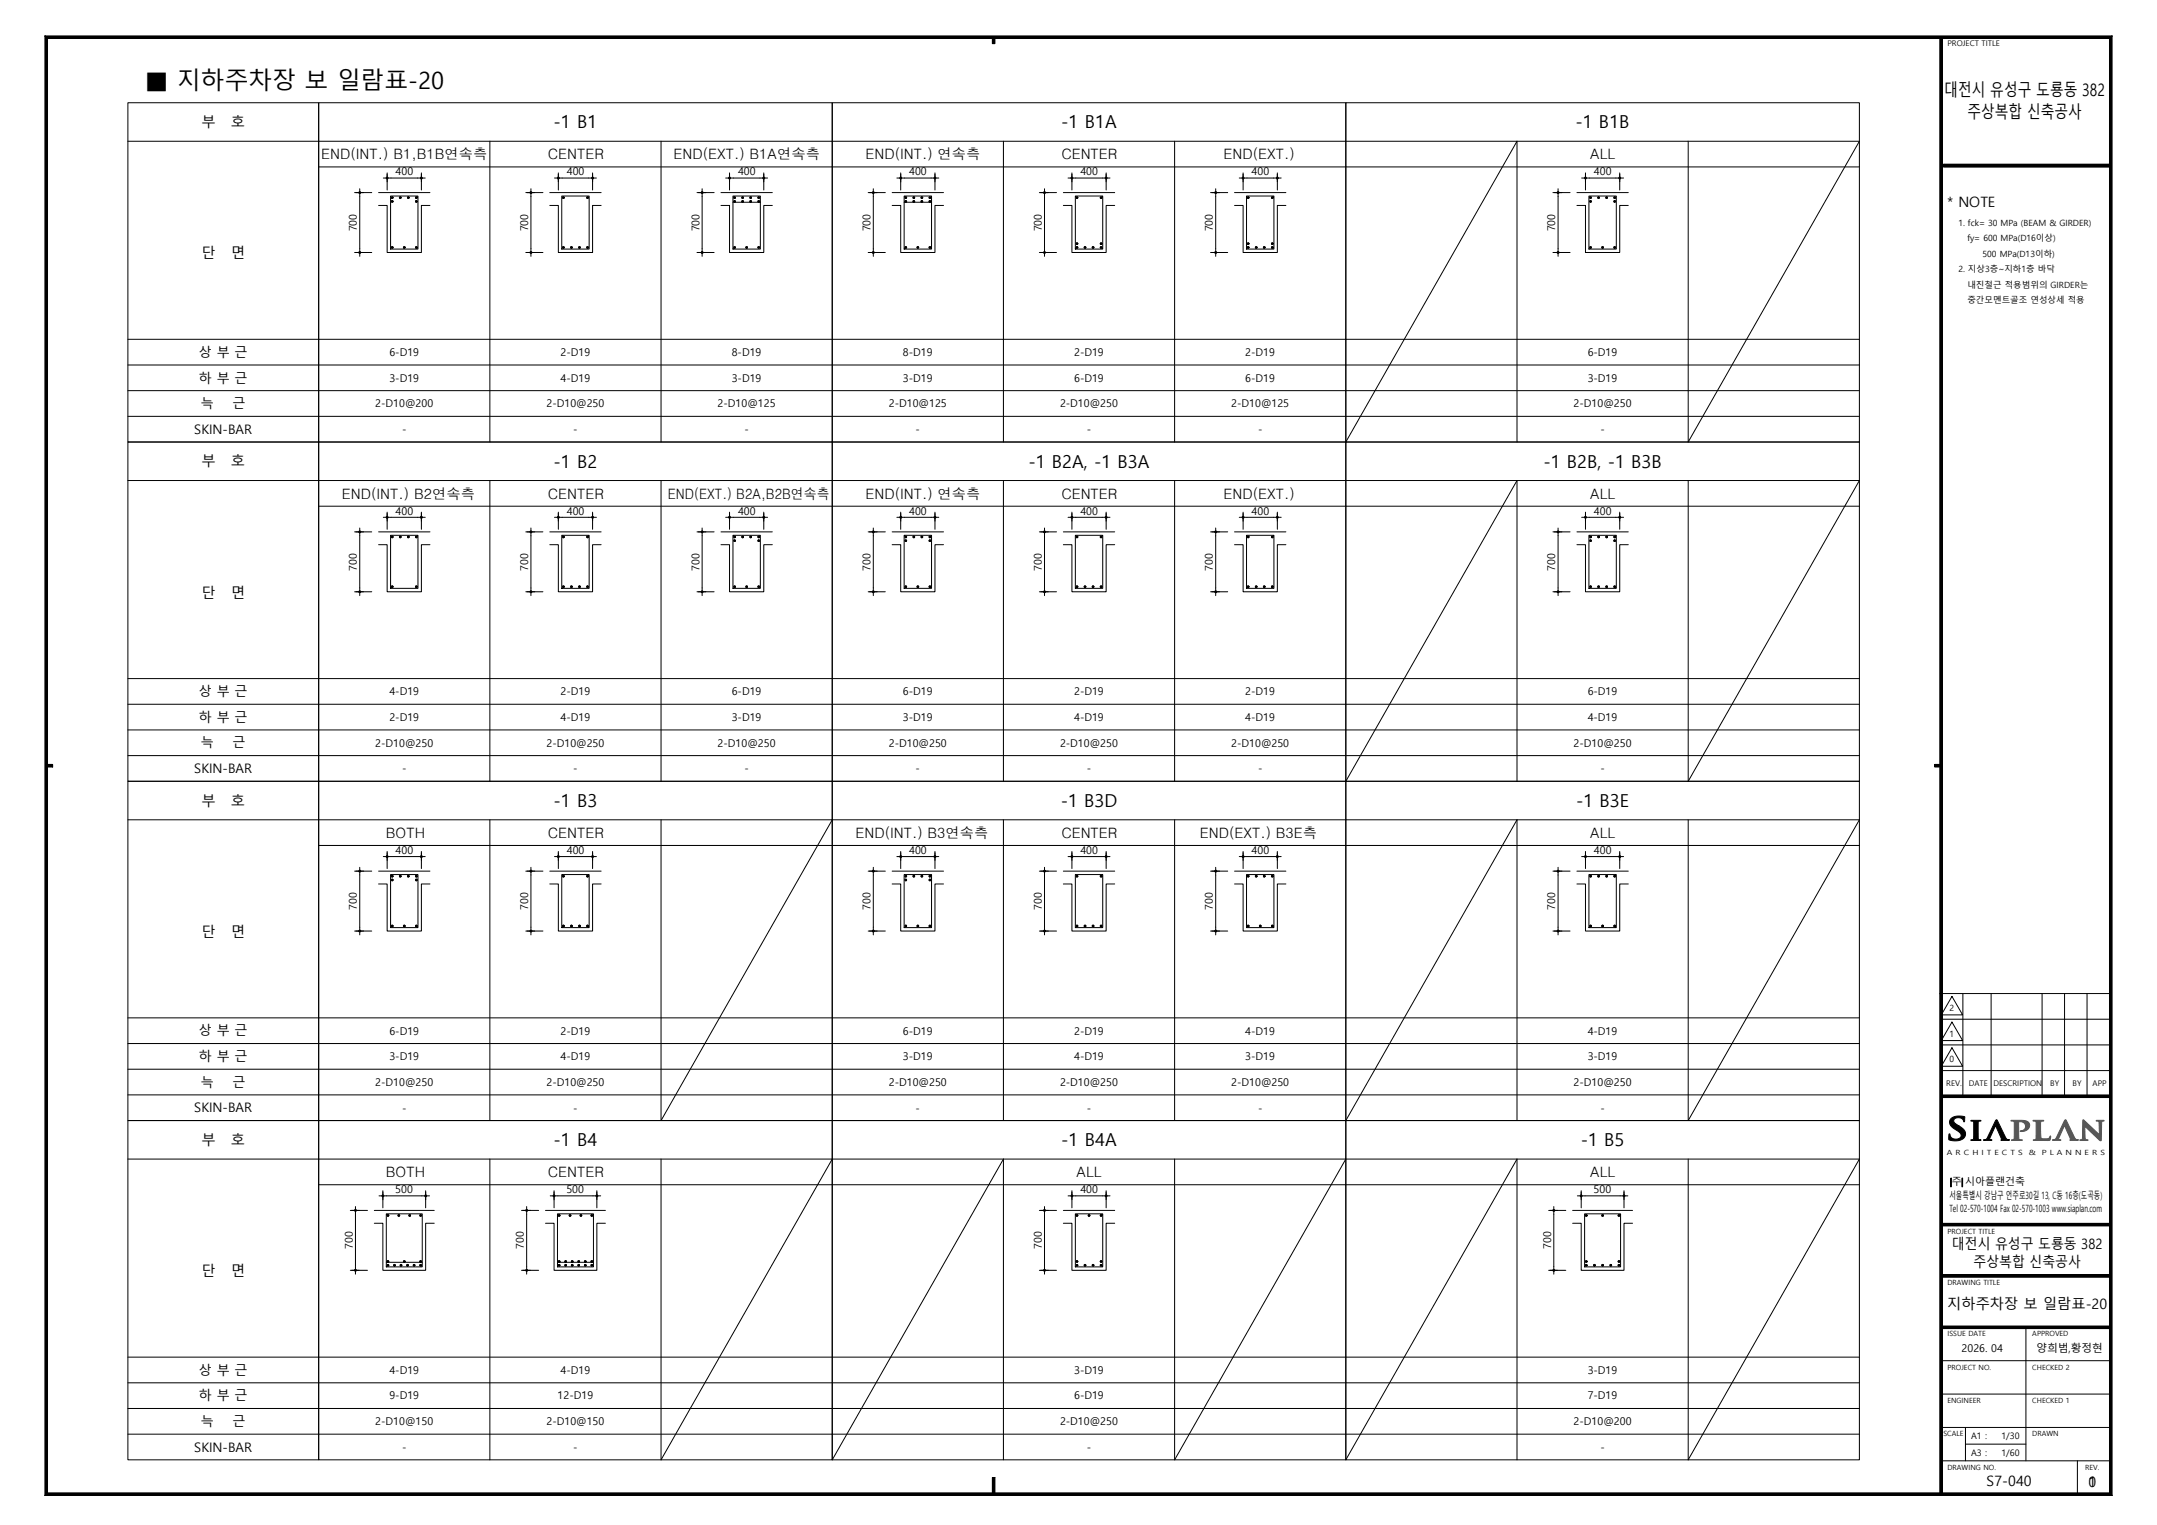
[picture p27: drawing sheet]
<svg xmlns="http://www.w3.org/2000/svg" width="420mm" height="297mm" viewBox="0 0 420 297" stroke-linecap="round" stroke-linejoin="round" font-family="sans-serif">
<defs><g id="words">
<text font-size="4.6" x="28.2" y="17.4">■ 지하주차장 보 일람표-20</text>
<g font-size="3.5">
<text x="107.8" y="25">-1 B1</text>
<text x="206.7" y="25">-1 B1A</text>
<text x="306.8" y="25">-1 B1B</text>
<text x="107.8" y="91.1">-1 B2</text>
<text x="200.3" y="91.1">-1 B2A, -1 B3A</text>
<text x="300.5" y="91.1">-1 B2B, -1 B3B</text>
<text x="107.8" y="157.2">-1 B3</text>
<text x="206.6" y="157.2">-1 B3D</text>
<text x="306.9" y="157.2">-1 B3E</text>
<text x="107.8" y="223.2">-1 B4</text>
<text x="206.7" y="223.2">-1 B4A</text>
<text x="307.8" y="223.2">-1 B5</text>
</g>
<g font-size="3.3">
<text x="378.6" y="18.8">대전시 유성구 도룡동 382</text>
<text x="383.1" y="23">주상복합 신축공사</text>
</g>
<g font-size="2.8">
<text x="39.2" y="24.8">부</text>
<text x="45" y="24.8">호</text>
<text x="62.6" y="31">END(INT.) B1,B1B연속측</text>
<text x="106.7" y="31">CENTER</text>
<text x="131.1" y="31">END(EXT.) B1A연속측</text>
<text x="168.5" y="31">END(INT.) 연속측</text>
<text x="206.7" y="31">CENTER</text>
<text x="238.2" y="31">END(EXT.)</text>
<text x="309.6" y="31">ALL</text>
<text x="379.2" y="40.2">* NOTE</text>
<text x="39.2" y="50.3">단</text>
<text x="45" y="50.3">면</text>
<text x="39.2" y="90.8">부</text>
<text x="45" y="90.8">호</text>
<text x="66.6" y="97.1">END(INT.) B2연속측</text>
<text x="106.7" y="97.1">CENTER</text>
<text x="130" y="97.1">END(EXT.) B2A,B2B연속측</text>
<text x="168.5" y="97.1">END(INT.) 연속측</text>
<text x="206.7" y="97.1">CENTER</text>
<text x="238.2" y="97.1">END(EXT.)</text>
<text x="309.6" y="97.1">ALL</text>
<text x="39.2" y="116.4">단</text>
<text x="45" y="116.4">면</text>
<text x="39.2" y="156.9">부</text>
<text x="45" y="156.9">호</text>
<text x="75.1" y="163.2">BOTH</text>
<text x="106.7" y="163.2">CENTER</text>
<text x="166.6" y="163.2">END(INT.) B3연속측</text>
<text x="206.7" y="163.2">CENTER</text>
<text x="233.6" y="163.2">END(EXT.) B3E측</text>
<text x="309.6" y="163.2">ALL</text>
<text x="39.2" y="182.4">단</text>
<text x="45" y="182.4">면</text>
<text x="39.2" y="223">부</text>
<text x="45" y="223">호</text>
<text x="75.1" y="229.2">BOTH</text>
<text x="106.7" y="229.2">CENTER</text>
<text x="209.6" y="229.2">ALL</text>
<text x="309.6" y="229.2">ALL</text>
<text x="380.1" y="243.3">대전시 유성구 도룡동 382</text>
<text x="39.2" y="248.5">단</text>
<text x="45" y="248.5">면</text>
<text x="384.3" y="246.8">주상복합 신축공사</text>
<text x="379.1" y="254.8">지하주차장 보 일람표-20</text>
<text x="386.8" y="289.5">S7-040</text>
<text x="406.7" y="289.6">1</text>
<text x="406.7" y="289.6">0</text>
</g>
<g font-size="2.6">
<text x="38.7" y="69.5">상 부 근</text>
<text x="38.7" y="74.5">하 부 근</text>
<text x="39.1" y="79.5">늑</text>
<text x="45.3" y="79.5">근</text>
<text x="37.8" y="84.5">SKIN-BAR</text>
<text x="38.7" y="135.6">상 부 근</text>
<text x="38.7" y="140.6">하 부 근</text>
<text x="39.1" y="145.6">늑</text>
<text x="45.3" y="145.6">근</text>
<text x="37.8" y="150.6">SKIN-BAR</text>
<text x="38.7" y="201.6">상 부 근</text>
<text x="38.7" y="206.7">하 부 근</text>
<text x="39.1" y="211.7">늑</text>
<text x="45.3" y="211.7">근</text>
<text x="37.8" y="216.6">SKIN-BAR</text>
<text x="38.7" y="267.7">상 부 근</text>
<text x="38.7" y="272.7">하 부 근</text>
<text x="39.1" y="277.7">늑</text>
<text x="45.3" y="277.7">근</text>
<text x="37.8" y="282.7">SKIN-BAR</text>
</g>
<g font-size="2.1">
<text x="77" y="34.1">400</text>
<text x="110.4" y="34.1">400</text>
<text x="143.7" y="34.1">400</text>
<text x="177" y="34.1">400</text>
<text x="210.4" y="34.1">400</text>
<text x="243.7" y="34.1">400</text>
<text x="310.4" y="34.1">400</text>
<text x="69.5" y="45.1" transform="rotate(-90 69.5 45.1)">700</text>
<text x="102.8" y="45.1" transform="rotate(-90 102.8 45.1)">700</text>
<text x="136.2" y="45.1" transform="rotate(-90 136.2 45.1)">700</text>
<text x="169.5" y="45.1" transform="rotate(-90 169.5 45.1)">700</text>
<text x="202.8" y="45.1" transform="rotate(-90 202.8 45.1)">700</text>
<text x="236.2" y="45.1" transform="rotate(-90 236.2 45.1)">700</text>
<text x="302.8" y="45.1" transform="rotate(-90 302.8 45.1)">700</text>
<text x="75.8" y="69.3">6-D19</text>
<text x="109.1" y="69.3">2-D19</text>
<text x="142.5" y="69.3">8-D19</text>
<text x="175.8" y="69.3">8-D19</text>
<text x="209.1" y="69.3">2-D19</text>
<text x="242.5" y="69.3">2-D19</text>
<text x="309.1" y="69.3">6-D19</text>
<text x="75.8" y="74.3">3-D19</text>
<text x="109.1" y="74.3">4-D19</text>
<text x="142.5" y="74.3">3-D19</text>
<text x="175.8" y="74.3">3-D19</text>
<text x="209.1" y="74.3">6-D19</text>
<text x="242.5" y="74.3">6-D19</text>
<text x="309.1" y="74.3">3-D19</text>
<text x="73.1" y="79.3">2-D10@200</text>
<text x="106.4" y="79.3">2-D10@250</text>
<text x="139.7" y="79.3">2-D10@125</text>
<text x="173.1" y="79.3">2-D10@125</text>
<text x="206.4" y="79.3">2-D10@250</text>
<text x="239.7" y="79.3">2-D10@125</text>
<text x="306.4" y="79.3">2-D10@250</text>
<text x="78.3" y="84.3">-</text>
<text x="111.6" y="84.3">-</text>
<text x="145" y="84.3">-</text>
<text x="178.3" y="84.3">-</text>
<text x="211.6" y="84.3">-</text>
<text x="245" y="84.3">-</text>
<text x="311.6" y="84.3">-</text>
<text x="77" y="100.2">400</text>
<text x="110.4" y="100.2">400</text>
<text x="143.7" y="100.2">400</text>
<text x="177" y="100.2">400</text>
<text x="210.4" y="100.2">400</text>
<text x="243.7" y="100.2">400</text>
<text x="310.4" y="100.2">400</text>
<text x="69.5" y="111.1" transform="rotate(-90 69.5 111.1)">700</text>
<text x="102.8" y="111.1" transform="rotate(-90 102.8 111.1)">700</text>
<text x="136.2" y="111.1" transform="rotate(-90 136.2 111.1)">700</text>
<text x="169.5" y="111.1" transform="rotate(-90 169.5 111.1)">700</text>
<text x="202.8" y="111.1" transform="rotate(-90 202.8 111.1)">700</text>
<text x="236.2" y="111.1" transform="rotate(-90 236.2 111.1)">700</text>
<text x="302.8" y="111.1" transform="rotate(-90 302.8 111.1)">700</text>
<text x="75.8" y="135.4">4-D19</text>
<text x="109.1" y="135.4">2-D19</text>
<text x="142.5" y="135.4">6-D19</text>
<text x="175.8" y="135.4">6-D19</text>
<text x="209.1" y="135.4">2-D19</text>
<text x="242.5" y="135.4">2-D19</text>
<text x="309.1" y="135.4">6-D19</text>
<text x="75.8" y="140.4">2-D19</text>
<text x="109.1" y="140.4">4-D19</text>
<text x="142.5" y="140.4">3-D19</text>
<text x="175.8" y="140.4">3-D19</text>
<text x="209.1" y="140.4">4-D19</text>
<text x="242.5" y="140.4">4-D19</text>
<text x="309.1" y="140.4">4-D19</text>
<text x="73.1" y="145.4">2-D10@250</text>
<text x="106.4" y="145.4">2-D10@250</text>
<text x="139.7" y="145.4">2-D10@250</text>
<text x="173.1" y="145.4">2-D10@250</text>
<text x="206.4" y="145.4">2-D10@250</text>
<text x="239.7" y="145.4">2-D10@250</text>
<text x="306.4" y="145.4">2-D10@250</text>
<text x="78.3" y="150.4">-</text>
<text x="111.6" y="150.4">-</text>
<text x="145" y="150.4">-</text>
<text x="178.3" y="150.4">-</text>
<text x="211.6" y="150.4">-</text>
<text x="245" y="150.4">-</text>
<text x="311.6" y="150.4">-</text>
<text x="77" y="166.3">400</text>
<text x="110.4" y="166.3">400</text>
<text x="177" y="166.3">400</text>
<text x="210.4" y="166.3">400</text>
<text x="243.7" y="166.3">400</text>
<text x="310.4" y="166.3">400</text>
<text x="69.5" y="177.2" transform="rotate(-90 69.5 177.2)">700</text>
<text x="102.8" y="177.2" transform="rotate(-90 102.8 177.2)">700</text>
<text x="169.5" y="177.2" transform="rotate(-90 169.5 177.2)">700</text>
<text x="202.8" y="177.2" transform="rotate(-90 202.8 177.2)">700</text>
<text x="236.2" y="177.2" transform="rotate(-90 236.2 177.2)">700</text>
<text x="302.8" y="177.2" transform="rotate(-90 302.8 177.2)">700</text>
<text x="75.8" y="201.5">6-D19</text>
<text x="109.1" y="201.5">2-D19</text>
<text x="175.8" y="201.5">6-D19</text>
<text x="209.1" y="201.5">2-D19</text>
<text x="242.5" y="201.5">4-D19</text>
<text x="309.1" y="201.5">4-D19</text>
<text x="75.8" y="206.5">3-D19</text>
<text x="109.1" y="206.5">4-D19</text>
<text x="175.8" y="206.5">3-D19</text>
<text x="209.1" y="206.5">4-D19</text>
<text x="242.5" y="206.5">3-D19</text>
<text x="309.1" y="206.5">3-D19</text>
<text x="73.1" y="211.5">2-D10@250</text>
<text x="106.4" y="211.5">2-D10@250</text>
<text x="173.1" y="211.5">2-D10@250</text>
<text x="206.4" y="211.5">2-D10@250</text>
<text x="239.7" y="211.5">2-D10@250</text>
<text x="306.4" y="211.5">2-D10@250</text>
<text x="78.3" y="216.5">-</text>
<text x="111.6" y="216.5">-</text>
<text x="178.3" y="216.5">-</text>
<text x="211.6" y="216.5">-</text>
<text x="245" y="216.5">-</text>
<text x="311.6" y="216.5">-</text>
<text x="76.9" y="232.4">500</text>
<text x="110.3" y="232.4">500</text>
<text x="210.4" y="232.4">400</text>
<text x="310.3" y="232.4">500</text>
<text x="68.7" y="243.3" transform="rotate(-90 68.7 243.3)">700</text>
<text x="102" y="243.3" transform="rotate(-90 102 243.3)">700</text>
<text x="202.8" y="243.3" transform="rotate(-90 202.8 243.3)">700</text>
<text x="302" y="243.3" transform="rotate(-90 302 243.3)">700</text>
<text x="381.9" y="263.4">2026. 04</text>
<text x="396.5" y="263.3">양희범,황정현</text>
<text x="75.8" y="267.6">4-D19</text>
<text x="109.1" y="267.6">4-D19</text>
<text x="209.1" y="267.6">3-D19</text>
<text x="309.1" y="267.6">3-D19</text>
<text x="75.8" y="272.6">9-D19</text>
<text x="108.6" y="272.6">12-D19</text>
<text x="209.1" y="272.6">6-D19</text>
<text x="309.1" y="272.6">7-D19</text>
<text x="73.1" y="277.6">2-D10@150</text>
<text x="106.4" y="277.6">2-D10@150</text>
<text x="206.4" y="277.6">2-D10@250</text>
<text x="306.4" y="277.6">2-D10@200</text>
<text x="78.3" y="282.6">-</text>
<text x="111.6" y="282.6">-</text>
<text x="211.6" y="282.6">-</text>
<text x="311.6" y="282.6">-</text>
</g>
<g font-size="1.9">
<text x="379.6" y="233.5">서울특별시 강남구 언주로30길 13, C동 16층(도곡동)</text>
<text x="380" y="230.8">주 시아플랜건축</text>
<text x="379.6" y="236">Tel 02-570-1004 Fax 02-570-1003 www.siaplan.com</text>
</g>
<g font-size="1.7">
<text x="381.3" y="44">1. fck= 30 MPa (BEAM &amp; GIRDER)</text>
<text x="383.1" y="47">fy= 600 MPa(D16이상)</text>
<text x="381.3" y="53">2. 지상3층~지하1층 바닥</text>
<text x="386" y="50">500 MPa(D13이하)</text>
<text x="383.1" y="56">내진철근 적용범위의 GIRDER는</text>
<text x="383.1" y="59">중간모멘트골조 연성상세 적용</text>
<text x="379.6" y="196.9">2</text>
<text x="379.6" y="201.9">1</text>
<text x="379.6" y="206.9">0</text>
<text x="383.8" y="280.3">A1 :</text>
<text x="389.7" y="280.3">1/30</text>
<text x="383.8" y="283.5">A3 :</text>
<text x="389.7" y="283.5">1/60</text>
</g>
<g font-size="1.5">
<text x="379.2" y="9">PROJECT TITLE</text>
<text x="379" y="211.5">REV.</text>
<text x="383.3" y="211.6">DATE</text>
<text x="388.2" y="211.6">DESCRIPTION</text>
<text x="399.2" y="211.6">BY</text>
<text x="403.6" y="211.6">BY</text>
<text x="407.4" y="211.6">APP</text>
</g>
<g font-size="1.4">
<text x="379.1" y="225">A R C H I T E C T S</text>
<text x="395" y="225">&amp;</text>
<text x="397.6" y="225">P L A N N E R S</text>
<text x="379.2" y="240.3">PROJECT TITLE</text>
<text x="379.2" y="250.3">DRAWING TITLE</text>
<text x="379.2" y="260.2">ISSUE DATE</text>
<text x="395.7" y="260.2">APPROVED</text>
<text x="379.2" y="266.7">PROJECT NO.</text>
<text x="395.7" y="266.7">CHECKED 2</text>
<text x="379.2" y="273.3">ENGINEER</text>
<text x="395.7" y="273.3">CHECKED 1</text>
<text x="378.4" y="279.8">SCALE</text>
<text x="395.7" y="279.8">DRAWN</text>
<text x="379.2" y="286.3">DRAWING NO.</text>
<text x="406" y="286.3">REV.</text>
</g>
</g></defs>
<g fill="none" stroke="#000" stroke-width=".19">
<circle cx="76.4" cy="39.2" r=".16"/>
<circle cx="76.4" cy="38.5" r=".16"/>
<circle cx="77.9" cy="38.5" r=".16"/>
<circle cx="79.5" cy="38.5" r=".16"/>
<circle cx="81.1" cy="39.2" r=".16"/>
<circle cx="81.1" cy="38.5" r=".16"/>
<circle cx="109.7" cy="38.5" r=".16"/>
<circle cx="114.4" cy="38.5" r=".16"/>
<circle cx="143" cy="39.2" r=".16"/>
<circle cx="143" cy="38.5" r=".16"/>
<circle cx="144.6" cy="39.2" r=".16"/>
<circle cx="144.6" cy="38.5" r=".16"/>
<circle cx="146.2" cy="39.2" r=".16"/>
<circle cx="146.2" cy="38.5" r=".16"/>
<circle cx="147.7" cy="39.2" r=".16"/>
<circle cx="147.7" cy="38.5" r=".16"/>
<circle cx="176.4" cy="39.2" r=".16"/>
<circle cx="176.4" cy="38.5" r=".16"/>
<circle cx="177.9" cy="39.2" r=".16"/>
<circle cx="177.9" cy="38.5" r=".16"/>
<circle cx="179.5" cy="39.2" r=".16"/>
<circle cx="179.5" cy="38.5" r=".16"/>
<circle cx="181.1" cy="39.2" r=".16"/>
<circle cx="181.1" cy="38.5" r=".16"/>
<circle cx="209.7" cy="38.5" r=".16"/>
<circle cx="214.4" cy="38.5" r=".16"/>
<circle cx="243" cy="38.5" r=".16"/>
<circle cx="247.7" cy="38.5" r=".16"/>
<circle cx="309.7" cy="39.2" r=".16"/>
<circle cx="309.7" cy="38.5" r=".16"/>
<circle cx="311.3" cy="38.5" r=".16"/>
<circle cx="312.8" cy="38.5" r=".16"/>
<circle cx="314.4" cy="39.2" r=".16"/>
<circle cx="314.4" cy="38.5" r=".16"/>
<circle cx="76.4" cy="48.2" r=".16"/>
<circle cx="78.7" cy="48.2" r=".16"/>
<circle cx="81.1" cy="48.2" r=".16"/>
<circle cx="109.7" cy="48.2" r=".16"/>
<circle cx="111.3" cy="48.2" r=".16"/>
<circle cx="112.8" cy="48.2" r=".16"/>
<circle cx="114.4" cy="48.2" r=".16"/>
<circle cx="143" cy="48.2" r=".16"/>
<circle cx="145.4" cy="48.2" r=".16"/>
<circle cx="147.7" cy="48.2" r=".16"/>
<circle cx="176.4" cy="48.2" r=".16"/>
<circle cx="178.7" cy="48.2" r=".16"/>
<circle cx="181.1" cy="48.2" r=".16"/>
<circle cx="209.7" cy="47.5" r=".16"/>
<circle cx="209.7" cy="48.2" r=".16"/>
<circle cx="211.3" cy="48.2" r=".16"/>
<circle cx="212.8" cy="48.2" r=".16"/>
<circle cx="214.4" cy="47.5" r=".16"/>
<circle cx="214.4" cy="48.2" r=".16"/>
<circle cx="243" cy="47.5" r=".16"/>
<circle cx="243" cy="48.2" r=".16"/>
<circle cx="244.6" cy="48.2" r=".16"/>
<circle cx="246.2" cy="48.2" r=".16"/>
<circle cx="247.7" cy="47.5" r=".16"/>
<circle cx="247.7" cy="48.2" r=".16"/>
<circle cx="309.7" cy="48.2" r=".16"/>
<circle cx="312.1" cy="48.2" r=".16"/>
<circle cx="314.4" cy="48.2" r=".16"/>
<circle cx="76.4" cy="104.6" r=".16"/>
<circle cx="76.4" cy="114.3" r=".16"/>
<circle cx="77.9" cy="104.6" r=".16"/>
<circle cx="79.5" cy="104.6" r=".16"/>
<circle cx="81.1" cy="104.6" r=".16"/>
<circle cx="81.1" cy="114.3" r=".16"/>
<circle cx="109.7" cy="104.6" r=".16"/>
<circle cx="109.7" cy="114.3" r=".16"/>
<circle cx="111.3" cy="114.3" r=".16"/>
<circle cx="112.8" cy="114.3" r=".16"/>
<circle cx="114.4" cy="104.6" r=".16"/>
<circle cx="114.4" cy="114.3" r=".16"/>
<circle cx="143" cy="104.6" r=".16"/>
<circle cx="143" cy="114.3" r=".16"/>
<circle cx="143" cy="105.3" r=".16"/>
<circle cx="144.6" cy="104.6" r=".16"/>
<circle cx="145.4" cy="114.3" r=".16"/>
<circle cx="146.2" cy="104.6" r=".16"/>
<circle cx="147.7" cy="104.6" r=".16"/>
<circle cx="147.7" cy="114.3" r=".16"/>
<circle cx="147.7" cy="105.3" r=".16"/>
<circle cx="176.4" cy="104.6" r=".16"/>
<circle cx="176.4" cy="114.3" r=".16"/>
<circle cx="176.4" cy="105.3" r=".16"/>
<circle cx="177.9" cy="104.6" r=".16"/>
<circle cx="178.7" cy="114.3" r=".16"/>
<circle cx="179.5" cy="104.6" r=".16"/>
<circle cx="181.1" cy="104.6" r=".16"/>
<circle cx="181.1" cy="114.3" r=".16"/>
<circle cx="181.1" cy="105.3" r=".16"/>
<circle cx="209.7" cy="104.6" r=".16"/>
<circle cx="209.7" cy="114.3" r=".16"/>
<circle cx="211.3" cy="114.3" r=".16"/>
<circle cx="212.8" cy="114.3" r=".16"/>
<circle cx="214.4" cy="104.6" r=".16"/>
<circle cx="214.4" cy="114.3" r=".16"/>
<circle cx="243" cy="104.6" r=".16"/>
<circle cx="243" cy="114.3" r=".16"/>
<circle cx="244.6" cy="114.3" r=".16"/>
<circle cx="246.2" cy="114.3" r=".16"/>
<circle cx="247.7" cy="104.6" r=".16"/>
<circle cx="247.7" cy="114.3" r=".16"/>
<circle cx="309.7" cy="104.6" r=".16"/>
<circle cx="309.7" cy="114.3" r=".16"/>
<circle cx="309.7" cy="105.3" r=".16"/>
<circle cx="311.3" cy="104.6" r=".16"/>
<circle cx="311.3" cy="114.3" r=".16"/>
<circle cx="312.8" cy="104.6" r=".16"/>
<circle cx="312.8" cy="114.3" r=".16"/>
<circle cx="314.4" cy="104.6" r=".16"/>
<circle cx="314.4" cy="114.3" r=".16"/>
<circle cx="314.4" cy="105.3" r=".16"/>
<circle cx="76.4" cy="171.4" r=".16"/>
<circle cx="76.4" cy="170.6" r=".16"/>
<circle cx="77.9" cy="170.6" r=".16"/>
<circle cx="79.5" cy="170.6" r=".16"/>
<circle cx="81.1" cy="171.4" r=".16"/>
<circle cx="81.1" cy="170.6" r=".16"/>
<circle cx="109.7" cy="170.6" r=".16"/>
<circle cx="114.4" cy="170.6" r=".16"/>
<circle cx="176.4" cy="171.4" r=".16"/>
<circle cx="176.4" cy="170.6" r=".16"/>
<circle cx="177.9" cy="170.6" r=".16"/>
<circle cx="179.5" cy="170.6" r=".16"/>
<circle cx="181.1" cy="171.4" r=".16"/>
<circle cx="181.1" cy="170.6" r=".16"/>
<circle cx="209.7" cy="170.6" r=".16"/>
<circle cx="214.4" cy="170.6" r=".16"/>
<circle cx="243" cy="170.6" r=".16"/>
<circle cx="244.6" cy="170.6" r=".16"/>
<circle cx="246.2" cy="170.6" r=".16"/>
<circle cx="247.7" cy="170.6" r=".16"/>
<circle cx="309.7" cy="170.6" r=".16"/>
<circle cx="311.3" cy="170.6" r=".16"/>
<circle cx="312.8" cy="170.6" r=".16"/>
<circle cx="314.4" cy="170.6" r=".16"/>
<circle cx="76.4" cy="180.3" r=".16"/>
<circle cx="78.7" cy="180.3" r=".16"/>
<circle cx="81.1" cy="180.3" r=".16"/>
<circle cx="109.7" cy="180.3" r=".16"/>
<circle cx="111.3" cy="180.3" r=".16"/>
<circle cx="112.8" cy="180.3" r=".16"/>
<circle cx="114.4" cy="180.3" r=".16"/>
<circle cx="176.4" cy="180.3" r=".16"/>
<circle cx="178.7" cy="180.3" r=".16"/>
<circle cx="181.1" cy="180.3" r=".16"/>
<circle cx="209.7" cy="180.3" r=".16"/>
<circle cx="211.3" cy="180.3" r=".16"/>
<circle cx="212.8" cy="180.3" r=".16"/>
<circle cx="214.4" cy="180.3" r=".16"/>
<circle cx="243" cy="180.3" r=".16"/>
<circle cx="245.4" cy="180.3" r=".16"/>
<circle cx="247.7" cy="180.3" r=".16"/>
<circle cx="309.7" cy="180.3" r=".16"/>
<circle cx="312" cy="180.3" r=".16"/>
<circle cx="314.4" cy="180.3" r=".16"/>
<circle cx="75.5" cy="236.7" r=".16"/>
<circle cx="77.7" cy="236.7" r=".16"/>
<circle cx="79.8" cy="236.7" r=".16"/>
<circle cx="81.9" cy="236.7" r=".16"/>
<circle cx="108.9" cy="236.7" r=".16"/>
<circle cx="111" cy="236.7" r=".16"/>
<circle cx="113.1" cy="236.7" r=".16"/>
<circle cx="115.2" cy="236.7" r=".16"/>
<circle cx="209.7" cy="236.7" r=".16"/>
<circle cx="212.1" cy="236.7" r=".16"/>
<circle cx="214.4" cy="236.7" r=".16"/>
<circle cx="308.9" cy="236.7" r=".16"/>
<circle cx="312" cy="236.7" r=".16"/>
<circle cx="315.2" cy="236.7" r=".16"/>
<circle cx="75.5" cy="246.4" r=".16"/>
<circle cx="75.5" cy="245.7" r=".16"/>
<circle cx="76.8" cy="246.4" r=".16"/>
<circle cx="78.1" cy="246.4" r=".16"/>
<circle cx="78.7" cy="245.7" r=".16"/>
<circle cx="79.4" cy="246.4" r=".16"/>
<circle cx="80.6" cy="246.4" r=".16"/>
<circle cx="81.9" cy="246.4" r=".16"/>
<circle cx="81.9" cy="245.7" r=".16"/>
<circle cx="108.9" cy="246.4" r=".16"/>
<circle cx="108.9" cy="245.7" r=".16"/>
<circle cx="110.1" cy="246.4" r=".16"/>
<circle cx="110.1" cy="245.7" r=".16"/>
<circle cx="111.4" cy="246.4" r=".16"/>
<circle cx="111.4" cy="245.7" r=".16"/>
<circle cx="112.7" cy="246.4" r=".16"/>
<circle cx="112.7" cy="245.7" r=".16"/>
<circle cx="114" cy="246.4" r=".16"/>
<circle cx="114" cy="245.7" r=".16"/>
<circle cx="115.2" cy="246.4" r=".16"/>
<circle cx="115.2" cy="245.7" r=".16"/>
<circle cx="209.7" cy="246.4" r=".16"/>
<circle cx="209.7" cy="245.7" r=".16"/>
<circle cx="211.3" cy="246.4" r=".16"/>
<circle cx="212.8" cy="246.4" r=".16"/>
<circle cx="214.4" cy="246.4" r=".16"/>
<circle cx="214.4" cy="245.7" r=".16"/>
<circle cx="308.9" cy="246.4" r=".16"/>
<circle cx="308.9" cy="245.7" r=".16"/>
<circle cx="310.5" cy="246.4" r=".16"/>
<circle cx="312" cy="246.4" r=".16"/>
<circle cx="313.6" cy="246.4" r=".16"/>
<circle cx="315.2" cy="246.4" r=".16"/>
<circle cx="315.2" cy="245.7" r=".16"/>
</g>
<g fill="#000">
<circle cx="76.4" cy="39.2" r=".16"/>
<circle cx="76.4" cy="38.5" r=".16"/>
<circle cx="77.9" cy="38.5" r=".16"/>
<circle cx="79.5" cy="38.5" r=".16"/>
<circle cx="81.1" cy="39.2" r=".16"/>
<circle cx="81.1" cy="38.5" r=".16"/>
<circle cx="109.7" cy="38.5" r=".16"/>
<circle cx="114.4" cy="38.5" r=".16"/>
<circle cx="143" cy="39.2" r=".16"/>
<circle cx="143" cy="38.5" r=".16"/>
<circle cx="144.6" cy="39.2" r=".16"/>
<circle cx="144.6" cy="38.5" r=".16"/>
<circle cx="146.2" cy="39.2" r=".16"/>
<circle cx="146.2" cy="38.5" r=".16"/>
<circle cx="147.7" cy="39.2" r=".16"/>
<circle cx="147.7" cy="38.5" r=".16"/>
<circle cx="176.4" cy="39.2" r=".16"/>
<circle cx="176.4" cy="38.5" r=".16"/>
<circle cx="177.9" cy="39.2" r=".16"/>
<circle cx="177.9" cy="38.5" r=".16"/>
<circle cx="179.5" cy="39.2" r=".16"/>
<circle cx="179.5" cy="38.5" r=".16"/>
<circle cx="181.1" cy="39.2" r=".16"/>
<circle cx="181.1" cy="38.5" r=".16"/>
<circle cx="209.7" cy="38.5" r=".16"/>
<circle cx="214.4" cy="38.5" r=".16"/>
<circle cx="243" cy="38.5" r=".16"/>
<circle cx="247.7" cy="38.5" r=".16"/>
<circle cx="309.7" cy="39.2" r=".16"/>
<circle cx="309.7" cy="38.5" r=".16"/>
<circle cx="311.3" cy="38.5" r=".16"/>
<circle cx="312.8" cy="38.5" r=".16"/>
<circle cx="314.4" cy="39.2" r=".16"/>
<circle cx="314.4" cy="38.5" r=".16"/>
<circle cx="76.4" cy="48.2" r=".16"/>
<circle cx="78.7" cy="48.2" r=".16"/>
<circle cx="81.1" cy="48.2" r=".16"/>
<circle cx="109.7" cy="48.2" r=".16"/>
<circle cx="111.3" cy="48.2" r=".16"/>
<circle cx="112.8" cy="48.2" r=".16"/>
<circle cx="114.4" cy="48.2" r=".16"/>
<circle cx="143" cy="48.2" r=".16"/>
<circle cx="145.4" cy="48.2" r=".16"/>
<circle cx="147.7" cy="48.2" r=".16"/>
<circle cx="176.4" cy="48.2" r=".16"/>
<circle cx="178.7" cy="48.2" r=".16"/>
<circle cx="181.1" cy="48.2" r=".16"/>
<circle cx="209.7" cy="47.5" r=".16"/>
<circle cx="209.7" cy="48.2" r=".16"/>
<circle cx="211.3" cy="48.2" r=".16"/>
<circle cx="212.8" cy="48.2" r=".16"/>
<circle cx="214.4" cy="47.5" r=".16"/>
<circle cx="214.4" cy="48.2" r=".16"/>
<circle cx="243" cy="47.5" r=".16"/>
<circle cx="243" cy="48.2" r=".16"/>
<circle cx="244.6" cy="48.2" r=".16"/>
<circle cx="246.2" cy="48.2" r=".16"/>
<circle cx="247.7" cy="47.5" r=".16"/>
<circle cx="247.7" cy="48.2" r=".16"/>
<circle cx="309.7" cy="48.2" r=".16"/>
<circle cx="312.1" cy="48.2" r=".16"/>
<circle cx="314.4" cy="48.2" r=".16"/>
<circle cx="76.4" cy="104.6" r=".16"/>
<circle cx="76.4" cy="114.3" r=".16"/>
<circle cx="77.9" cy="104.6" r=".16"/>
<circle cx="79.5" cy="104.6" r=".16"/>
<circle cx="81.1" cy="104.6" r=".16"/>
<circle cx="81.1" cy="114.3" r=".16"/>
<circle cx="109.7" cy="104.6" r=".16"/>
<circle cx="109.7" cy="114.3" r=".16"/>
<circle cx="111.3" cy="114.3" r=".16"/>
<circle cx="112.8" cy="114.3" r=".16"/>
<circle cx="114.4" cy="104.6" r=".16"/>
<circle cx="114.4" cy="114.3" r=".16"/>
<circle cx="143" cy="104.6" r=".16"/>
<circle cx="143" cy="114.3" r=".16"/>
<circle cx="143" cy="105.3" r=".16"/>
<circle cx="144.6" cy="104.6" r=".16"/>
<circle cx="145.4" cy="114.3" r=".16"/>
<circle cx="146.2" cy="104.6" r=".16"/>
<circle cx="147.7" cy="104.6" r=".16"/>
<circle cx="147.7" cy="114.3" r=".16"/>
<circle cx="147.7" cy="105.3" r=".16"/>
<circle cx="176.4" cy="104.6" r=".16"/>
<circle cx="176.4" cy="114.3" r=".16"/>
<circle cx="176.4" cy="105.3" r=".16"/>
<circle cx="177.9" cy="104.6" r=".16"/>
<circle cx="178.7" cy="114.3" r=".16"/>
<circle cx="179.5" cy="104.6" r=".16"/>
<circle cx="181.1" cy="104.6" r=".16"/>
<circle cx="181.1" cy="114.3" r=".16"/>
<circle cx="181.1" cy="105.3" r=".16"/>
<circle cx="209.7" cy="104.6" r=".16"/>
<circle cx="209.7" cy="114.3" r=".16"/>
<circle cx="211.3" cy="114.3" r=".16"/>
<circle cx="212.8" cy="114.3" r=".16"/>
<circle cx="214.4" cy="104.6" r=".16"/>
<circle cx="214.4" cy="114.3" r=".16"/>
<circle cx="243" cy="104.6" r=".16"/>
<circle cx="243" cy="114.3" r=".16"/>
<circle cx="244.6" cy="114.3" r=".16"/>
<circle cx="246.2" cy="114.3" r=".16"/>
<circle cx="247.7" cy="104.6" r=".16"/>
<circle cx="247.7" cy="114.3" r=".16"/>
<circle cx="309.7" cy="104.6" r=".16"/>
<circle cx="309.7" cy="114.3" r=".16"/>
<circle cx="309.7" cy="105.3" r=".16"/>
<circle cx="311.3" cy="104.6" r=".16"/>
<circle cx="311.3" cy="114.3" r=".16"/>
<circle cx="312.8" cy="104.6" r=".16"/>
<circle cx="312.8" cy="114.3" r=".16"/>
<circle cx="314.4" cy="104.6" r=".16"/>
<circle cx="314.4" cy="114.3" r=".16"/>
<circle cx="314.4" cy="105.3" r=".16"/>
<circle cx="76.4" cy="171.4" r=".16"/>
<circle cx="76.4" cy="170.6" r=".16"/>
<circle cx="77.9" cy="170.6" r=".16"/>
<circle cx="79.5" cy="170.6" r=".16"/>
<circle cx="81.1" cy="171.4" r=".16"/>
<circle cx="81.1" cy="170.6" r=".16"/>
<circle cx="109.7" cy="170.6" r=".16"/>
<circle cx="114.4" cy="170.6" r=".16"/>
<circle cx="176.4" cy="171.4" r=".16"/>
<circle cx="176.4" cy="170.6" r=".16"/>
<circle cx="177.9" cy="170.6" r=".16"/>
<circle cx="179.5" cy="170.6" r=".16"/>
<circle cx="181.1" cy="171.4" r=".16"/>
<circle cx="181.1" cy="170.6" r=".16"/>
<circle cx="209.7" cy="170.6" r=".16"/>
<circle cx="214.4" cy="170.6" r=".16"/>
<circle cx="243" cy="170.6" r=".16"/>
<circle cx="244.6" cy="170.6" r=".16"/>
<circle cx="246.2" cy="170.6" r=".16"/>
<circle cx="247.7" cy="170.6" r=".16"/>
<circle cx="309.7" cy="170.6" r=".16"/>
<circle cx="311.3" cy="170.6" r=".16"/>
<circle cx="312.8" cy="170.6" r=".16"/>
<circle cx="314.4" cy="170.6" r=".16"/>
<circle cx="76.4" cy="180.3" r=".16"/>
<circle cx="78.7" cy="180.3" r=".16"/>
<circle cx="81.1" cy="180.3" r=".16"/>
<circle cx="109.7" cy="180.3" r=".16"/>
<circle cx="111.3" cy="180.3" r=".16"/>
<circle cx="112.8" cy="180.3" r=".16"/>
<circle cx="114.4" cy="180.3" r=".16"/>
<circle cx="176.4" cy="180.3" r=".16"/>
<circle cx="178.7" cy="180.3" r=".16"/>
<circle cx="181.1" cy="180.3" r=".16"/>
<circle cx="209.7" cy="180.3" r=".16"/>
<circle cx="211.3" cy="180.3" r=".16"/>
<circle cx="212.8" cy="180.3" r=".16"/>
<circle cx="214.4" cy="180.3" r=".16"/>
<circle cx="243" cy="180.3" r=".16"/>
<circle cx="245.4" cy="180.3" r=".16"/>
<circle cx="247.7" cy="180.3" r=".16"/>
<circle cx="309.7" cy="180.3" r=".16"/>
<circle cx="312" cy="180.3" r=".16"/>
<circle cx="314.4" cy="180.3" r=".16"/>
<circle cx="75.5" cy="236.7" r=".16"/>
<circle cx="77.7" cy="236.7" r=".16"/>
<circle cx="79.8" cy="236.7" r=".16"/>
<circle cx="81.9" cy="236.7" r=".16"/>
<circle cx="108.9" cy="236.7" r=".16"/>
<circle cx="111" cy="236.7" r=".16"/>
<circle cx="113.1" cy="236.7" r=".16"/>
<circle cx="115.2" cy="236.7" r=".16"/>
<circle cx="209.7" cy="236.7" r=".16"/>
<circle cx="212.1" cy="236.7" r=".16"/>
<circle cx="214.4" cy="236.7" r=".16"/>
<circle cx="308.9" cy="236.7" r=".16"/>
<circle cx="312" cy="236.7" r=".16"/>
<circle cx="315.2" cy="236.7" r=".16"/>
<circle cx="75.5" cy="246.4" r=".16"/>
<circle cx="75.5" cy="245.7" r=".16"/>
<circle cx="76.8" cy="246.4" r=".16"/>
<circle cx="78.1" cy="246.4" r=".16"/>
<circle cx="78.7" cy="245.7" r=".16"/>
<circle cx="79.4" cy="246.4" r=".16"/>
<circle cx="80.6" cy="246.4" r=".16"/>
<circle cx="81.9" cy="246.4" r=".16"/>
<circle cx="81.9" cy="245.7" r=".16"/>
<circle cx="108.9" cy="246.4" r=".16"/>
<circle cx="108.9" cy="245.7" r=".16"/>
<circle cx="110.1" cy="246.4" r=".16"/>
<circle cx="110.1" cy="245.7" r=".16"/>
<circle cx="111.4" cy="246.4" r=".16"/>
<circle cx="111.4" cy="245.7" r=".16"/>
<circle cx="112.7" cy="246.4" r=".16"/>
<circle cx="112.7" cy="245.7" r=".16"/>
<circle cx="114" cy="246.4" r=".16"/>
<circle cx="114" cy="245.7" r=".16"/>
<circle cx="115.2" cy="246.4" r=".16"/>
<circle cx="115.2" cy="245.7" r=".16"/>
<circle cx="209.7" cy="246.4" r=".16"/>
<circle cx="209.7" cy="245.7" r=".16"/>
<circle cx="211.3" cy="246.4" r=".16"/>
<circle cx="212.8" cy="246.4" r=".16"/>
<circle cx="214.4" cy="246.4" r=".16"/>
<circle cx="214.4" cy="245.7" r=".16"/>
<circle cx="308.9" cy="246.4" r=".16"/>
<circle cx="308.9" cy="245.7" r=".16"/>
<circle cx="310.5" cy="246.4" r=".16"/>
<circle cx="312" cy="246.4" r=".16"/>
<circle cx="313.6" cy="246.4" r=".16"/>
<circle cx="315.2" cy="246.4" r=".16"/>
<circle cx="315.2" cy="245.7" r=".16"/>
</g>
<g fill="none" stroke="#000" stroke-width=".19">
<path d="M8.8 7h402.5l-.6 .5h-401.4zM8.8 7l.5 .5v283.3l-.5 .5zM193.2 7.3h.5v1.2h-.5zM377.7 7.3h.5v283.7h-.5zM411.3 7v284.3l-.6-.5v-283.3zM378 32h33v.5h-33zM9 148.9h1.3v.5h-1.3zM376.7 148.9h1.3v.5h-1.3zM377.7 193.5h33.1M378 198.5h33M380.1 194.1l2.1 3.6h-4.2zM380.1 199.1l2.1 3.6h-4.2z"/>
<path d="M382.2 193.5v20M387.7 193.5v20M397.6 193.5v20M402 193.5v20M406.4 193.5v20M378 213.3h33v.5h-33zM378 208.5h33M378 203.5h33M380.1 204.1l2.1 3.6h-4.2zM378 238.3h33v.5h-33zM379.8 229.5h.2v1.6h-.2zM382 229.5h.1v1.6h-.1z"/>
<path d="M378 258.3h33v.5h-33zM378 248.3h33v.5h-33zM394.5 258.5v26M378 265h33M378 278h33M378 271.5h33M8.8 291.3l.5-.5h401.4l.6 .5zM193.2 287.8h.5v3.2h-.5zM378 284.5h33M404.5 284.5v6.5"/>
</g>
<path d="M378.5 32h32.5v.5h-32.5z" fill="none" stroke="#000" stroke-width=".19"/>
<path d="M378.5 32h32.5v.5h-32.5z" fill="#000"/>
<g fill="#000">
<path d="M8.8 7h402.5l-.6 .5h-401.4zM193.2 7.3h.5v1.2h-.5zM377.7 7.3h.5v283.7h-.5zM411.3 7v284.3l-.6-.5v-283.3zM378 32h33v.5h-33zM9 148.9h1.3v.5h-1.3zM376.7 148.9h1.3v.5h-1.3zM378 213.3h33v.5h-33zM378 238.3h33v.5h-33zM379.8 229.5h.2v1.6h-.2zM382 229.5h.1v1.6h-.1zM378 258.3h33v.5h-33z"/>
<path d="M378 248.3h33v.5h-33zM8.8 7l.5 .5v283.3l-.5 .5zM193.2 287.8h.5v3.2h-.5zM8.8 291.3l.5-.5h401.4l.6 .5z"/>
</g>
<path d="M391.6 218.2h1.7a1.6 1.6 0 0 1 1.9 .9 1.45 1.45 0 0 1-1.8 1.2 .92 .92 0 0 0 1-1.1 .92 .92 0 0 0-1.3-.6v2.9a.46 .46 0 0 0 .2 .5 .46 .46 0 0 0 .5 0 .31 .31 0 0 1-.6 .1h-1.5l.1-.1a.42 .42 0 0 0 .4-.2 .42 .42 0 0 0 0-.5v-2.4a.44 .44 0 0 0-.1-.5 .44 .44 0 0 0-.5-.1z" fill="none" stroke="#545454" stroke-width=".19"/>
<path d="M391.6 218.2h1.7a1.6 1.6 0 0 1 1.9 .9 1.45 1.45 0 0 1-1.8 1.2 .92 .92 0 0 0 1-1.1 .92 .92 0 0 0-1.3-.6v2.9a.46 .46 0 0 0 .2 .5 .46 .46 0 0 0 .5 0 .31 .31 0 0 1-.6 .1h-1.5l.1-.1a.42 .42 0 0 0 .4-.2 .42 .42 0 0 0 0-.5v-2.4a.44 .44 0 0 0-.1-.5 .44 .44 0 0 0-.5-.1z" fill-rule="evenodd" fill="#545454"/>
<path d="M379.9 217.9a2.66 2.66 0 0 1 2.7-.3l-.2 .9a1.08 1.08 0 0 0-.9-.8 1.08 1.08 0 0 0-1.1 .6 1.18 1.18 0 0 0 .8 .9h.1a1.69 1.69 0 0 1 1.2 2.3 2.76 2.76 0 0 1-3.1 .4l.2-1.1a1.2 1.2 0 0 0 1 1.1 1.2 1.2 0 0 0 1.3-.7 1.94 1.94 0 0 0-1.1-1.2 1.54 1.54 0 0 1-1.1-1.8zM383.8 218.2h1.9l-.1 .1a.41 .41 0 0 0-.4 .2 .41 .41 0 0 0 0 .5v2.5a.52 .52 0 0 0 .5 .5l-1.9 .1 .1-.1a.4 .4 0 0 0 .4-.2 .4 .4 0 0 0 0-.4v-2.5a.53 .53 0 0 0-.6-.6z" fill="none" stroke="#000" stroke-width=".19"/>
<g fill="#000">
<path d="M379.9 217.9a2.66 2.66 0 0 1 2.7-.3l-.2 .9a1.08 1.08 0 0 0-.9-.8 1.08 1.08 0 0 0-1.1 .6 1.18 1.18 0 0 0 .8 .9h.1a1.69 1.69 0 0 1 1.2 2.3 2.76 2.76 0 0 1-3.1 .4l.2-1.1a1.2 1.2 0 0 0 1 1.1 1.2 1.2 0 0 0 1.3-.7 1.94 1.94 0 0 0-1.1-1.2 1.54 1.54 0 0 1-1.1-1.8z" fill-rule="evenodd"/>
<path d="M383.8 218.2h1.9l-.1 .1a.41 .41 0 0 0-.4 .2 .41 .41 0 0 0 0 .5v2.5a.52 .52 0 0 0 .5 .5l-1.9 .1 .1-.1a.4 .4 0 0 0 .4-.2 .4 .4 0 0 0 0-.4v-2.5a.53 .53 0 0 0-.6-.6z" fill-rule="evenodd"/>
</g>
<path d="M405.6 218.1l3.2 2.9-.1-1.9a.58 .58 0 0 0-.5-.8h1.5a.54 .54 0 0 0-.5 .8v2.6a.29 .29 0 0 1-.1 .5 .29 .29 0 0 1-.4-.3l-2.8-2.6 .1 1.9a.58 .58 0 0 0 .6 .8h-1.6a.52 .52 0 0 0 .5-.2 .52 .52 0 0 0 0-.5z" fill="none" stroke="#545454" stroke-width=".19"/>
<path d="M405.6 218.1l3.2 2.9-.1-1.9a.58 .58 0 0 0-.5-.8h1.5a.54 .54 0 0 0-.5 .8v2.6a.29 .29 0 0 1-.1 .5 .29 .29 0 0 1-.4-.3l-2.8-2.6 .1 1.9a.58 .58 0 0 0 .6 .8h-1.6a.52 .52 0 0 0 .5-.2 .52 .52 0 0 0 0-.5z" fill-rule="evenodd" fill="#545454"/>
<path d="M395.9 218.2h2v.1a.47 .47 0 0 0-.6 .2 .47 .47 0 0 0 0 .6l.1 2.6a1.75 1.75 0 0 0 1.7-.2l.1-.2 .1 .1a.58 .58 0 0 1-.2 .6 .58 .58 0 0 1-.6 .1l-2.6-.1a.53 .53 0 0 0 .6-.7v-2.2a.55 .55 0 0 0-.1-.6 .55 .55 0 0 0-.5-.2z" fill="none" stroke="#545454" stroke-width=".19"/>
<path d="M395.9 218.2h2v.1a.47 .47 0 0 0-.6 .2 .47 .47 0 0 0 0 .6l.1 2.6a1.75 1.75 0 0 0 1.7-.2l.1-.2 .1 .1a.58 .58 0 0 1-.2 .6 .58 .58 0 0 1-.6 .1l-2.6-.1a.53 .53 0 0 0 .6-.7v-2.2a.55 .55 0 0 0-.1-.6 .55 .55 0 0 0-.5-.2z" fill-rule="evenodd" fill="#545454"/>
<path d="M388.6 218.1h.2l.1 .2 1.5 3a.93 .93 0 0 0 .9 .7l-1.7 .1 .2-.2-1.2-2.7-1 2.2a.31 .31 0 0 0-.2 .5 .31 .31 0 0 0 .4 .1v.1l-1.6-.1a.93 .93 0 0 0 .9-.8z" fill="none" stroke="#000" stroke-width=".19"/>
<path d="M388.6 218.1h.2l.1 .2 1.5 3a.93 .93 0 0 0 .9 .7l-1.7 .1 .2-.2-1.2-2.7-1 2.2a.31 .31 0 0 0-.2 .5 .31 .31 0 0 0 .4 .1v.1l-1.6-.1a.93 .93 0 0 0 .9-.8z" fill-rule="evenodd" fill="#000"/>
<path d="M402.1 218.1h.1l.2 .2 1.4 3a.93 .93 0 0 0 .9 .7l-1.6 .1 .1-.2-1.2-2.7-1 2.2a.31 .31 0 0 0-.2 .5 .31 .31 0 0 0 .5 .1l-.1 .1-1.6-.1a.93 .93 0 0 0 1-.8z" fill="none" stroke="#545454" stroke-width=".19"/>
<path d="M402.1 218.1h.1l.2 .2 1.4 3a.93 .93 0 0 0 .9 .7l-1.6 .1 .1-.2-1.2-2.7-1 2.2a.31 .31 0 0 0-.2 .5 .31 .31 0 0 0 .5 .1l-.1 .1-1.6-.1a.93 .93 0 0 0 1-.8z" fill-rule="evenodd" fill="#545454"/>
<path d="M382.7 278v6.5M382.7 281.3h11.8" fill="none" stroke="#000" stroke-width=".19"/>
<!-- layer: SHEET -->
<g fill="none" stroke="#000" stroke-width=".19">
<path d="M24.9 27.5h337.2l-33.4 58.6v-58.6M24.9 20h37.2v66.1h-37.2zM62.1 32.5h300M62.1 20h100v66.1h-100zM95.4 27.5v58.6M128.7 27.5v58.6M162.1 20h100v66.1h-100zM195.4 27.5v58.6M228.7 27.5v58.6M262.1 20h100v66.1h-100zM24.9 76.1h337.2M24.9 71.1h337.2"/>
<path d="M24.9 66.1h337.2M24.9 81.1h337.2M24.9 93.6h337.2l-33.4 58.6v-58.6M24.9 86.1h37.2v66.1h-37.2zM62.1 98.6h300M62.1 86.1h100v66.1h-100zM95.4 93.6v58.6M128.7 93.6v58.6M162.1 86.1h100v66.1h-100zM195.4 93.6v58.6M228.7 93.6v58.6M262.1 86.1h100v66.1h-100z"/>
<path d="M262.1 86.1l33.3-58.6v58.6M24.9 137.2h337.2M24.9 132.2h337.2M24.9 147.2h337.2M24.9 142.2h337.2M24.9 159.7h337.2l-33.4 58.5v-58.5M24.9 152.2h37.2v66h-37.2zM62.1 152.2h100v66h-100zM95.4 159.7v58.5M128.7 159.7v58.5l33.4-58.5M162.1 152.2h100v66h-100zM195.4 159.7v58.5"/>
<path d="M228.7 159.7v58.5M262.1 152.2h100v66h-100zM262.1 152.2l33.3-58.6v58.6M62.1 164.7h300M24.9 198.2h337.2M24.9 213.2h337.2M24.9 208.2h337.2M24.9 203.2h337.2M24.9 218.2h37.2v66.1h-37.2zM62.1 218.2h100v66.1h-100zM162.1 218.2h100v66.1h-100zM262.1 218.2h100v66.1h-100z"/>
<path d="M262.1 218.2l33.3-58.5v58.5M24.9 225.7h337.2l-33.4 58.6v-58.6M62.1 230.7h300M95.4 225.7v58.6M128.7 225.7v58.6l33.4-58.6M228.7 225.7v58.6l33.4-58.6M24.9 279.3h337.2M24.9 274.3h337.2M24.9 269.3h337.2M24.9 264.3h337.2M162.1 284.3l33.3-58.6v58.6M262.1 284.3l33.3-58.6v58.6"/>
</g>
<!-- layer: CON -->
<g fill="none" stroke="#000" stroke-width=".19">
<path d="M73.7 37.5h10M107.1 37.5h10M140.4 37.5h10M173.7 37.5h10M207.1 37.5h10M240.4 37.5h10M307.1 37.5h10M73.7 40h1.7v9.2h6.7v-9.2h1.6M107.1 40h1.6v9.2h6.7v-9.2h1.7M140.4 40h1.7v9.2h6.6v-9.2h1.7M173.7 40h1.7v9.2h6.7v-9.2h1.6M207.1 40h1.6v9.2h6.7v-9.2h1.7"/>
<path d="M240.4 40h1.7v9.2h6.6v-9.2h1.7M307.1 40h1.6v9.2h6.7v-9.2h1.7M73.7 106.1h1.7v9.2h6.7v-9.2h1.6M73.7 103.6h10M107.1 106.1h1.6v9.2h6.7v-9.2h1.7M107.1 103.6h10M140.4 106.1h1.7v9.2h6.6v-9.2h1.7M140.4 103.6h10M173.7 106.1h1.7v9.2h6.7v-9.2h1.6M173.7 103.6h10M207.1 106.1h1.6v9.2h6.7v-9.2h1.7M207.1 103.6h10"/>
<path d="M240.4 106.1h1.7v9.2h6.6v-9.2h1.7M240.4 103.6h10M307.1 106.1h1.6v9.2h6.7v-9.2h1.7M307.1 103.6h10M73.7 172.2h1.7v9.1h6.7v-9.1h1.6M73.7 169.7h10M107.1 172.2h1.6v9.1h6.7v-9.1h1.7M107.1 169.7h10M173.7 172.2h1.7v9.1h6.7v-9.1h1.6M173.7 169.7h10M207.1 172.2h1.6v9.1h6.7v-9.1h1.7M207.1 169.7h10"/>
<path d="M240.4 172.2h1.7v9.1h6.6v-9.1h1.7M240.4 169.7h10M307.1 172.2h1.6v9.1h6.7v-9.1h1.7M307.1 169.7h10M72.9 238.2h1.7v9.2h8.3v-9.2h1.7M72.9 235.7h11.7M106.2 238.2h1.7v9.2h8.3v-9.2h1.7M106.2 235.7h11.7M207.1 238.2h1.6v9.2h6.7v-9.2h1.7M207.1 235.7h10M306.2 238.2h1.7v9.2h8.3v-9.2h1.7M306.2 235.7h11.7"/>
</g>
<!-- layer: ETC -->
<path d="M142.7 39.4h5.4M176 39.4h5.4M75.2 245.8h7M108.6 245.8h7" fill="none" stroke="#000" stroke-width=".19"/>
<g fill="none" stroke="#000" stroke-width=".19">
<path d="M176 38.2h5.4v10.3h-5.4zM209.4 38.2h5.3v10.3h-5.3zM242.7 38.2h5.4v10.3h-5.4zM76.1 104.3h5.3v10.3h-5.3zM109.4 104.3h5.3v10.3h-5.3zM142.7 104.3h5.4v10.3h-5.4zM176 104.3h5.4v10.3h-5.4zM209.4 104.3h5.3v10.3h-5.3zM242.7 104.3h5.4v10.3h-5.4zM76.1 170.3h5.3v10.4h-5.3zM109.4 170.3h5.3v10.4h-5.3zM176 170.3h5.4v10.4h-5.4z"/>
<path d="M209.4 170.3h5.3v10.4h-5.3zM242.7 170.3h5.4v10.4h-5.4zM309.4 170.3h5.3v10.4h-5.3zM75.2 236.4h7v10.3h-7zM108.6 236.4h7v10.3h-7z"/>
<circle cx="76.4" cy="39.2" r=".16"/>
<circle cx="76.4" cy="38.5" r=".16"/>
<circle cx="77.9" cy="38.5" r=".16"/>
<circle cx="79.5" cy="38.5" r=".16"/>
<circle cx="81.1" cy="38.5" r=".16"/>
<circle cx="81.1" cy="39.2" r=".16"/>
<circle cx="109.7" cy="38.5" r=".16"/>
<circle cx="114.4" cy="38.5" r=".16"/>
<circle cx="143" cy="38.5" r=".16"/>
<circle cx="143" cy="39.2" r=".16"/>
<circle cx="144.6" cy="38.5" r=".16"/>
<circle cx="144.6" cy="39.2" r=".16"/>
<circle cx="146.2" cy="38.5" r=".16"/>
<circle cx="146.2" cy="39.2" r=".16"/>
<circle cx="147.7" cy="38.5" r=".16"/>
<circle cx="147.7" cy="39.2" r=".16"/>
<circle cx="176.4" cy="39.2" r=".16"/>
<circle cx="176.4" cy="38.5" r=".16"/>
<circle cx="177.9" cy="39.2" r=".16"/>
<circle cx="177.9" cy="38.5" r=".16"/>
<circle cx="179.5" cy="39.2" r=".16"/>
<circle cx="179.5" cy="38.5" r=".16"/>
<circle cx="181.1" cy="39.2" r=".16"/>
<circle cx="181.1" cy="38.5" r=".16"/>
<circle cx="209.7" cy="38.5" r=".16"/>
<circle cx="214.4" cy="38.5" r=".16"/>
<circle cx="243" cy="38.5" r=".16"/>
<circle cx="247.7" cy="38.5" r=".16"/>
<circle cx="309.7" cy="38.5" r=".16"/>
<circle cx="309.7" cy="39.2" r=".16"/>
<circle cx="311.3" cy="38.5" r=".16"/>
<circle cx="312.8" cy="38.5" r=".16"/>
<circle cx="314.4" cy="38.5" r=".16"/>
<circle cx="314.4" cy="39.2" r=".16"/>
<circle cx="76.4" cy="48.2" r=".16"/>
<circle cx="78.7" cy="48.2" r=".16"/>
<circle cx="81.1" cy="48.2" r=".16"/>
<circle cx="109.7" cy="48.2" r=".16"/>
<circle cx="111.3" cy="48.2" r=".16"/>
<circle cx="112.8" cy="48.2" r=".16"/>
<circle cx="114.4" cy="48.2" r=".16"/>
<circle cx="143" cy="48.2" r=".16"/>
<circle cx="145.4" cy="48.2" r=".16"/>
<circle cx="147.7" cy="48.2" r=".16"/>
<circle cx="176.4" cy="48.2" r=".16"/>
<circle cx="178.7" cy="48.2" r=".16"/>
<circle cx="181.1" cy="48.2" r=".16"/>
<circle cx="209.7" cy="47.5" r=".16"/>
<circle cx="209.7" cy="48.2" r=".16"/>
<circle cx="211.3" cy="48.2" r=".16"/>
<circle cx="212.8" cy="48.2" r=".16"/>
<circle cx="214.4" cy="47.5" r=".16"/>
<circle cx="214.4" cy="48.2" r=".16"/>
<circle cx="243" cy="47.5" r=".16"/>
<circle cx="243" cy="48.2" r=".16"/>
<circle cx="244.6" cy="48.2" r=".16"/>
<circle cx="246.2" cy="48.2" r=".16"/>
<circle cx="247.7" cy="47.5" r=".16"/>
<circle cx="247.7" cy="48.2" r=".16"/>
<circle cx="309.7" cy="48.2" r=".16"/>
<circle cx="312.1" cy="48.2" r=".16"/>
<circle cx="314.4" cy="48.2" r=".16"/>
<circle cx="76.4" cy="104.6" r=".16"/>
<circle cx="76.4" cy="114.3" r=".16"/>
<circle cx="77.9" cy="104.6" r=".16"/>
<circle cx="79.5" cy="104.6" r=".16"/>
<circle cx="81.1" cy="104.6" r=".16"/>
<circle cx="81.1" cy="114.3" r=".16"/>
<circle cx="109.7" cy="104.6" r=".16"/>
<circle cx="109.7" cy="114.3" r=".16"/>
<circle cx="111.3" cy="114.3" r=".16"/>
<circle cx="112.8" cy="114.3" r=".16"/>
<circle cx="114.4" cy="104.6" r=".16"/>
<circle cx="114.4" cy="114.3" r=".16"/>
<circle cx="143" cy="114.3" r=".16"/>
<circle cx="143" cy="105.3" r=".16"/>
<circle cx="143" cy="104.6" r=".16"/>
<circle cx="144.6" cy="104.6" r=".16"/>
<circle cx="145.4" cy="114.3" r=".16"/>
<circle cx="146.2" cy="104.6" r=".16"/>
<circle cx="147.7" cy="104.6" r=".16"/>
<circle cx="147.7" cy="114.3" r=".16"/>
<circle cx="147.7" cy="105.3" r=".16"/>
<circle cx="176.4" cy="104.6" r=".16"/>
<circle cx="176.4" cy="114.3" r=".16"/>
<circle cx="176.4" cy="105.3" r=".16"/>
<circle cx="177.9" cy="104.6" r=".16"/>
<circle cx="178.7" cy="114.3" r=".16"/>
<circle cx="179.5" cy="104.6" r=".16"/>
<circle cx="181.1" cy="104.6" r=".16"/>
<circle cx="181.1" cy="105.3" r=".16"/>
<circle cx="181.1" cy="114.3" r=".16"/>
<circle cx="209.7" cy="104.6" r=".16"/>
<circle cx="209.7" cy="114.3" r=".16"/>
<circle cx="211.3" cy="114.3" r=".16"/>
<circle cx="212.8" cy="114.3" r=".16"/>
<circle cx="214.4" cy="104.6" r=".16"/>
<circle cx="214.4" cy="114.3" r=".16"/>
<circle cx="243" cy="104.6" r=".16"/>
<circle cx="243" cy="114.3" r=".16"/>
<circle cx="244.6" cy="114.3" r=".16"/>
<circle cx="246.2" cy="114.3" r=".16"/>
<circle cx="247.7" cy="114.3" r=".16"/>
<circle cx="247.7" cy="104.6" r=".16"/>
<circle cx="309.7" cy="114.3" r=".16"/>
<circle cx="309.7" cy="104.6" r=".16"/>
<circle cx="309.7" cy="105.3" r=".16"/>
<circle cx="311.3" cy="114.3" r=".16"/>
<circle cx="311.3" cy="104.6" r=".16"/>
<circle cx="312.8" cy="104.6" r=".16"/>
<circle cx="312.8" cy="114.3" r=".16"/>
<circle cx="314.4" cy="105.3" r=".16"/>
<circle cx="314.4" cy="114.3" r=".16"/>
<circle cx="314.4" cy="104.6" r=".16"/>
<circle cx="76.4" cy="171.4" r=".16"/>
<circle cx="76.4" cy="170.6" r=".16"/>
<circle cx="77.9" cy="170.6" r=".16"/>
<circle cx="79.5" cy="170.6" r=".16"/>
<circle cx="81.1" cy="171.4" r=".16"/>
<circle cx="81.1" cy="170.6" r=".16"/>
<circle cx="109.7" cy="170.6" r=".16"/>
<circle cx="114.4" cy="170.6" r=".16"/>
<circle cx="176.4" cy="171.4" r=".16"/>
<circle cx="176.4" cy="170.6" r=".16"/>
<circle cx="177.9" cy="170.6" r=".16"/>
<circle cx="179.5" cy="170.6" r=".16"/>
<circle cx="181.1" cy="171.4" r=".16"/>
<circle cx="181.1" cy="170.6" r=".16"/>
<circle cx="209.7" cy="170.6" r=".16"/>
<circle cx="214.4" cy="170.6" r=".16"/>
<circle cx="243" cy="170.6" r=".16"/>
<circle cx="244.6" cy="170.6" r=".16"/>
<circle cx="246.2" cy="170.6" r=".16"/>
<circle cx="247.7" cy="170.6" r=".16"/>
<circle cx="309.7" cy="170.6" r=".16"/>
<circle cx="311.3" cy="170.6" r=".16"/>
<circle cx="312.8" cy="170.6" r=".16"/>
<circle cx="314.4" cy="170.6" r=".16"/>
<circle cx="76.4" cy="180.3" r=".16"/>
<circle cx="78.7" cy="180.3" r=".16"/>
<circle cx="81.1" cy="180.3" r=".16"/>
<circle cx="109.7" cy="180.3" r=".16"/>
<circle cx="111.3" cy="180.3" r=".16"/>
<circle cx="112.8" cy="180.3" r=".16"/>
<circle cx="114.4" cy="180.3" r=".16"/>
<circle cx="176.4" cy="180.3" r=".16"/>
<circle cx="178.7" cy="180.3" r=".16"/>
<circle cx="181.1" cy="180.3" r=".16"/>
<circle cx="209.7" cy="180.3" r=".16"/>
<circle cx="211.3" cy="180.3" r=".16"/>
<circle cx="212.8" cy="180.3" r=".16"/>
<circle cx="214.4" cy="180.3" r=".16"/>
<circle cx="243" cy="180.3" r=".16"/>
<circle cx="245.4" cy="180.3" r=".16"/>
<circle cx="247.7" cy="180.3" r=".16"/>
<circle cx="309.7" cy="180.3" r=".16"/>
<circle cx="312.1" cy="180.3" r=".16"/>
<circle cx="314.4" cy="180.3" r=".16"/>
<circle cx="75.5" cy="236.7" r=".16"/>
<circle cx="77.7" cy="236.7" r=".16"/>
<circle cx="79.8" cy="236.7" r=".16"/>
<circle cx="81.9" cy="236.7" r=".16"/>
<circle cx="108.9" cy="236.7" r=".16"/>
<circle cx="111" cy="236.7" r=".16"/>
<circle cx="113.1" cy="236.7" r=".16"/>
<circle cx="115.2" cy="236.7" r=".16"/>
<circle cx="209.7" cy="236.7" r=".16"/>
<circle cx="212.1" cy="236.7" r=".16"/>
<circle cx="214.4" cy="236.7" r=".16"/>
<circle cx="308.9" cy="236.7" r=".16"/>
<circle cx="312.1" cy="236.7" r=".16"/>
<circle cx="315.2" cy="236.7" r=".16"/>
<circle cx="75.5" cy="246.4" r=".16"/>
<circle cx="75.5" cy="245.7" r=".16"/>
<circle cx="76.8" cy="246.4" r=".16"/>
<circle cx="78.1" cy="246.4" r=".16"/>
<circle cx="78.7" cy="245.7" r=".16"/>
<circle cx="79.4" cy="246.4" r=".16"/>
<circle cx="80.6" cy="246.4" r=".16"/>
<circle cx="81.9" cy="245.7" r=".16"/>
<circle cx="81.9" cy="246.4" r=".16"/>
<circle cx="108.9" cy="246.4" r=".16"/>
<circle cx="108.9" cy="245.7" r=".16"/>
<circle cx="110.1" cy="246.4" r=".16"/>
<circle cx="110.1" cy="245.7" r=".16"/>
<circle cx="111.4" cy="246.4" r=".16"/>
<circle cx="111.4" cy="245.7" r=".16"/>
<circle cx="112.7" cy="246.4" r=".16"/>
<circle cx="112.7" cy="245.7" r=".16"/>
<circle cx="114" cy="245.7" r=".16"/>
<circle cx="114" cy="246.4" r=".16"/>
<circle cx="115.2" cy="246.4" r=".16"/>
<circle cx="115.2" cy="245.7" r=".16"/>
<circle cx="209.7" cy="246.4" r=".16"/>
<circle cx="209.7" cy="245.7" r=".16"/>
<circle cx="211.3" cy="246.4" r=".16"/>
<circle cx="212.8" cy="246.4" r=".16"/>
<circle cx="214.4" cy="246.4" r=".16"/>
<circle cx="214.4" cy="245.7" r=".16"/>
<circle cx="308.9" cy="246.4" r=".16"/>
<circle cx="308.9" cy="245.7" r=".16"/>
<circle cx="310.5" cy="246.4" r=".16"/>
<circle cx="312.1" cy="246.4" r=".16"/>
<circle cx="313.6" cy="246.4" r=".16"/>
<circle cx="315.2" cy="246.4" r=".16"/>
<circle cx="315.2" cy="245.7" r=".16"/>
</g>
<!-- layer: Stirrup -->
<path d="M76.1 38.2h5.3v10.3h-5.3zM109.4 38.2h5.3v10.3h-5.3zM142.7 38.2h5.4v10.3h-5.4zM309.4 38.2h5.3v10.3h-5.3zM309.4 104.3h5.3v10.3h-5.3zM209.4 236.4h5.3v10.3h-5.3zM308.6 236.4h7v10.3h-7z" fill="none" stroke="#000" stroke-width=".19"/>
<!-- layer: DIM -->
<g fill="none" stroke="#000" stroke-width=".19">
<path d="M69 37.5h3.4M70 36.8v13.1M74.6 34.7h8.2M75.4 33.7v3.3M82.1 33.7v3.3M102.4 37.5h3.3M103.4 36.8v13.1M108 34.7h8.1M108.7 33.7v3.3M115.4 33.7v3.3M135.7 37.5h3.3M136.7 36.8v13.1"/>
<path d="M141.3 34.7h8.2M142.1 33.7v3.3M148.7 33.7v3.3M169 37.5h3.4M170 36.8v13.1M174.6 34.7h8.2M175.4 33.7v3.3M182.1 33.7v3.3M202.4 37.5h3.3M203.4 36.8v13.1M208 34.7h8.1M208.7 33.7v3.3"/>
<path d="M215.4 33.7v3.3M235.7 37.5h3.4M236.7 36.8v13.1M241.3 34.7h8.2M242.1 33.7v3.3M248.7 33.7v3.3M302.4 37.5h3.3M303.4 36.8v13.1M308 34.7h8.1M308.7 33.7v3.3M315.4 33.7v3.3M69 49.2h3.4"/>
<path d="M102.4 49.2h3.3M135.7 49.2h3.3M169 49.2h3.4M202.4 49.2h3.3M235.7 49.2h3.4M302.4 49.2h3.3M75.4 99.7v3.4M82.1 99.7v3.4M108.7 99.7v3.4M115.4 99.7v3.4M142.1 99.7v3.4M148.7 99.7v3.4"/>
<path d="M175.4 99.7v3.4M182.1 99.7v3.4M208.7 99.7v3.4M215.4 99.7v3.4M242.1 99.7v3.4M248.7 99.7v3.4M308.7 99.7v3.4M315.4 99.7v3.4M69 115.3h3.4M69 103.6h3.4M70 102.8v13.2M74.6 100.7h8.2"/>
<path d="M102.4 115.3h3.3M102.4 103.6h3.3M103.4 102.8v13.2M108 100.7h8.1M135.7 115.3h3.3M135.7 103.6h3.3M136.7 102.8v13.2M141.3 100.7h8.2M169 115.3h3.4M169 103.6h3.4M170 102.8v13.2M174.6 100.7h8.2"/>
<path d="M202.4 115.3h3.3M202.4 103.6h3.3M203.4 102.8v13.2M208 100.7h8.1M235.7 115.3h3.4M235.7 103.6h3.4M236.7 102.8v13.2M241.3 100.7h8.2M302.4 115.3h3.3M302.4 103.6h3.3M303.4 102.8v13.2M308 100.7h8.1"/>
<path d="M69 169.7h3.4M70 168.9v13.2M74.6 166.8h8.2M75.4 165.8v3.4M82.1 165.8v3.4M102.4 169.7h3.3M103.4 168.9v13.2M108 166.8h8.1M108.7 165.8v3.4M115.4 165.8v3.4M169 169.7h3.4M170 168.9v13.2"/>
<path d="M174.6 166.8h8.2M175.4 165.8v3.4M182.1 165.8v3.4M202.4 169.7h3.3M203.4 168.9v13.2M208 166.8h8.1M208.7 165.8v3.4M215.4 165.8v3.4M235.7 169.7h3.4M236.7 168.9v13.2M241.3 166.8h8.2M242.1 165.8v3.4"/>
<path d="M248.7 165.8v3.4M302.4 169.7h3.3M303.4 168.9v13.2M308 166.8h8.1M308.7 165.8v3.4M315.4 165.8v3.4M69 181.3h3.4M102.4 181.3h3.3M169 181.3h3.4M202.4 181.3h3.3M235.7 181.3h3.4M302.4 181.3h3.3"/>
<path d="M68.2 235.7h3.4M69.2 235v13.2M73.8 232.9h9.8M74.6 231.9v3.3M82.9 231.9v3.3M101.5 235.7h3.4M102.5 235v13.2M107.1 232.9h9.9M107.9 231.9v3.3M116.2 231.9v3.3M202.4 235.7h3.3M203.4 235v13.2"/>
<path d="M208 232.9h8.1M208.7 231.9v3.3M215.4 231.9v3.3M301.5 235.7h3.4M302.5 235v13.2M307.1 232.9h9.9M307.9 231.9v3.3M316.2 231.9v3.3M68.2 247.4h3.4M101.5 247.4h3.4M202.4 247.4h3.3M301.5 247.4h3.4"/>
<circle cx="70" cy="37.5" r=".19"/>
<circle cx="70" cy="37.5" r=".09"/>
<circle cx="75.4" cy="34.7" r=".09"/>
<circle cx="75.4" cy="34.7" r=".19"/>
<circle cx="82.1" cy="34.7" r=".09"/>
<circle cx="82.1" cy="34.7" r=".19"/>
<circle cx="103.4" cy="37.5" r=".19"/>
<circle cx="103.4" cy="37.5" r=".09"/>
<circle cx="108.7" cy="34.7" r=".09"/>
<circle cx="108.7" cy="34.7" r=".19"/>
<circle cx="115.4" cy="34.7" r=".09"/>
<circle cx="115.4" cy="34.7" r=".19"/>
<circle cx="136.7" cy="37.5" r=".09"/>
<circle cx="136.7" cy="37.5" r=".19"/>
<circle cx="142" cy="34.7" r=".09"/>
<circle cx="142.1" cy="34.7" r=".19"/>
<circle cx="148.7" cy="34.7" r=".09"/>
<circle cx="148.7" cy="34.7" r=".19"/>
<circle cx="170" cy="37.5" r=".19"/>
<circle cx="170" cy="37.5" r=".09"/>
<circle cx="175.4" cy="34.7" r=".09"/>
<circle cx="175.4" cy="34.7" r=".19"/>
<circle cx="182" cy="34.7" r=".09"/>
<circle cx="182.1" cy="34.7" r=".19"/>
<circle cx="203.4" cy="37.5" r=".19"/>
<circle cx="203.4" cy="37.5" r=".09"/>
<circle cx="208.7" cy="34.7" r=".09"/>
<circle cx="208.7" cy="34.7" r=".19"/>
<circle cx="215.4" cy="34.7" r=".09"/>
<circle cx="215.4" cy="34.7" r=".19"/>
<circle cx="236.7" cy="37.5" r=".09"/>
<circle cx="236.7" cy="37.5" r=".19"/>
<circle cx="242" cy="34.7" r=".19"/>
<circle cx="242.1" cy="34.7" r=".09"/>
<circle cx="248.7" cy="34.7" r=".09"/>
<circle cx="248.7" cy="34.7" r=".19"/>
<circle cx="303.4" cy="37.5" r=".19"/>
<circle cx="303.4" cy="37.5" r=".09"/>
<circle cx="308.7" cy="34.7" r=".09"/>
<circle cx="308.7" cy="34.7" r=".19"/>
<circle cx="315.4" cy="34.7" r=".09"/>
<circle cx="315.4" cy="34.7" r=".19"/>
<circle cx="70" cy="49.2" r=".19"/>
<circle cx="70" cy="49.2" r=".09"/>
<circle cx="103.4" cy="49.2" r=".19"/>
<circle cx="103.4" cy="49.2" r=".09"/>
<circle cx="136.7" cy="49.2" r=".09"/>
<circle cx="136.7" cy="49.2" r=".19"/>
<circle cx="170" cy="49.2" r=".19"/>
<circle cx="170" cy="49.2" r=".09"/>
<circle cx="203.4" cy="49.2" r=".19"/>
<circle cx="203.4" cy="49.2" r=".09"/>
<circle cx="236.7" cy="49.2" r=".09"/>
<circle cx="236.7" cy="49.2" r=".19"/>
<circle cx="303.4" cy="49.2" r=".19"/>
<circle cx="303.4" cy="49.2" r=".09"/>
<circle cx="70" cy="115.3" r=".19"/>
<circle cx="70" cy="115.3" r=".09"/>
<circle cx="70" cy="103.6" r=".09"/>
<circle cx="70" cy="103.6" r=".19"/>
<circle cx="75.4" cy="100.7" r=".09"/>
<circle cx="75.4" cy="100.7" r=".19"/>
<circle cx="82.1" cy="100.7" r=".09"/>
<circle cx="82.1" cy="100.7" r=".19"/>
<circle cx="103.4" cy="115.3" r=".19"/>
<circle cx="103.4" cy="115.3" r=".09"/>
<circle cx="103.4" cy="103.6" r=".09"/>
<circle cx="103.4" cy="103.6" r=".19"/>
<circle cx="108.7" cy="100.7" r=".09"/>
<circle cx="108.7" cy="100.7" r=".19"/>
<circle cx="115.4" cy="100.7" r=".09"/>
<circle cx="115.4" cy="100.7" r=".19"/>
<circle cx="136.7" cy="115.3" r=".09"/>
<circle cx="136.7" cy="103.6" r=".09"/>
<circle cx="136.7" cy="115.3" r=".19"/>
<circle cx="136.7" cy="103.6" r=".19"/>
<circle cx="142" cy="100.7" r=".09"/>
<circle cx="142.1" cy="100.7" r=".19"/>
<circle cx="148.7" cy="100.7" r=".09"/>
<circle cx="148.7" cy="100.7" r=".19"/>
<circle cx="170" cy="115.3" r=".19"/>
<circle cx="170" cy="103.6" r=".19"/>
<circle cx="170" cy="115.3" r=".09"/>
<circle cx="170" cy="103.6" r=".09"/>
<circle cx="175.4" cy="100.7" r=".09"/>
<circle cx="175.4" cy="100.7" r=".19"/>
<circle cx="182" cy="100.7" r=".09"/>
<circle cx="182.1" cy="100.7" r=".19"/>
<circle cx="203.4" cy="115.3" r=".19"/>
<circle cx="203.4" cy="115.3" r=".09"/>
<circle cx="203.4" cy="103.6" r=".09"/>
<circle cx="203.4" cy="103.6" r=".19"/>
<circle cx="208.7" cy="100.7" r=".09"/>
<circle cx="208.7" cy="100.7" r=".19"/>
<circle cx="215.4" cy="100.7" r=".09"/>
<circle cx="215.4" cy="100.7" r=".19"/>
<circle cx="236.7" cy="115.3" r=".09"/>
<circle cx="236.7" cy="115.3" r=".19"/>
<circle cx="236.7" cy="103.6" r=".09"/>
<circle cx="236.7" cy="103.6" r=".19"/>
<circle cx="242" cy="100.7" r=".19"/>
<circle cx="242.1" cy="100.7" r=".09"/>
<circle cx="248.7" cy="100.7" r=".09"/>
<circle cx="248.7" cy="100.7" r=".19"/>
<circle cx="303.4" cy="115.3" r=".19"/>
<circle cx="303.4" cy="103.6" r=".19"/>
<circle cx="303.4" cy="115.3" r=".09"/>
<circle cx="303.4" cy="103.6" r=".09"/>
<circle cx="308.7" cy="100.7" r=".09"/>
<circle cx="308.7" cy="100.7" r=".19"/>
<circle cx="315.4" cy="100.7" r=".09"/>
<circle cx="315.4" cy="100.7" r=".19"/>
<circle cx="70" cy="169.7" r=".09"/>
<circle cx="70" cy="169.7" r=".19"/>
<circle cx="75.4" cy="166.8" r=".09"/>
<circle cx="75.4" cy="166.8" r=".19"/>
<circle cx="82.1" cy="166.8" r=".09"/>
<circle cx="82.1" cy="166.8" r=".19"/>
<circle cx="103.4" cy="169.7" r=".09"/>
<circle cx="103.4" cy="169.7" r=".19"/>
<circle cx="108.7" cy="166.8" r=".09"/>
<circle cx="108.7" cy="166.8" r=".19"/>
<circle cx="115.4" cy="166.8" r=".09"/>
<circle cx="115.4" cy="166.8" r=".19"/>
<circle cx="170" cy="169.7" r=".19"/>
<circle cx="170" cy="169.7" r=".09"/>
<circle cx="175.4" cy="166.8" r=".09"/>
<circle cx="175.4" cy="166.8" r=".19"/>
<circle cx="182" cy="166.8" r=".09"/>
<circle cx="182.1" cy="166.8" r=".19"/>
<circle cx="203.4" cy="169.7" r=".09"/>
<circle cx="203.4" cy="169.7" r=".19"/>
<circle cx="208.7" cy="166.8" r=".09"/>
<circle cx="208.7" cy="166.8" r=".19"/>
<circle cx="215.4" cy="166.8" r=".09"/>
<circle cx="215.4" cy="166.8" r=".19"/>
<circle cx="236.7" cy="169.7" r=".09"/>
<circle cx="236.7" cy="169.7" r=".19"/>
<circle cx="242" cy="166.8" r=".19"/>
<circle cx="242.1" cy="166.8" r=".09"/>
<circle cx="248.7" cy="166.8" r=".09"/>
<circle cx="248.7" cy="166.8" r=".19"/>
<circle cx="303.4" cy="169.7" r=".19"/>
<circle cx="303.4" cy="169.7" r=".09"/>
<circle cx="308.7" cy="166.8" r=".09"/>
<circle cx="308.7" cy="166.8" r=".19"/>
<circle cx="315.4" cy="166.8" r=".09"/>
<circle cx="315.4" cy="166.8" r=".19"/>
<circle cx="70" cy="181.3" r=".09"/>
<circle cx="70" cy="181.3" r=".19"/>
<circle cx="103.4" cy="181.3" r=".09"/>
<circle cx="103.4" cy="181.3" r=".19"/>
<circle cx="170" cy="181.3" r=".19"/>
<circle cx="170" cy="181.3" r=".09"/>
<circle cx="203.4" cy="181.3" r=".09"/>
<circle cx="203.4" cy="181.3" r=".19"/>
<circle cx="236.7" cy="181.3" r=".09"/>
<circle cx="236.7" cy="181.3" r=".19"/>
<circle cx="303.4" cy="181.3" r=".19"/>
<circle cx="303.4" cy="181.3" r=".09"/>
<circle cx="69.2" cy="235.7" r=".19"/>
<circle cx="69.2" cy="235.7" r=".09"/>
<circle cx="74.6" cy="232.9" r=".19"/>
<circle cx="74.6" cy="232.9" r=".09"/>
<circle cx="82.9" cy="232.9" r=".19"/>
<circle cx="82.9" cy="232.9" r=".09"/>
<circle cx="102.5" cy="235.7" r=".19"/>
<circle cx="102.5" cy="235.7" r=".09"/>
<circle cx="107.9" cy="232.9" r=".09"/>
<circle cx="107.9" cy="232.9" r=".19"/>
<circle cx="116.2" cy="232.9" r=".19"/>
<circle cx="116.2" cy="232.9" r=".09"/>
<circle cx="203.4" cy="235.7" r=".09"/>
<circle cx="203.4" cy="235.7" r=".19"/>
<circle cx="208.7" cy="232.9" r=".09"/>
<circle cx="208.7" cy="232.9" r=".19"/>
<circle cx="215.4" cy="232.9" r=".09"/>
<circle cx="215.4" cy="232.9" r=".19"/>
<circle cx="302.5" cy="235.7" r=".09"/>
<circle cx="302.5" cy="235.7" r=".19"/>
<circle cx="307.9" cy="232.9" r=".09"/>
<circle cx="307.9" cy="232.9" r=".19"/>
<circle cx="316.2" cy="232.9" r=".19"/>
<circle cx="316.2" cy="232.9" r=".09"/>
<circle cx="69.2" cy="247.4" r=".19"/>
<circle cx="69.2" cy="247.4" r=".09"/>
<circle cx="102.5" cy="247.4" r=".19"/>
<circle cx="102.5" cy="247.4" r=".09"/>
<circle cx="203.4" cy="247.4" r=".09"/>
<circle cx="203.4" cy="247.4" r=".19"/>
<circle cx="302.5" cy="247.4" r=".09"/>
<circle cx="302.5" cy="247.4" r=".19"/>
</g>
<use href="#words"/>
</svg>
